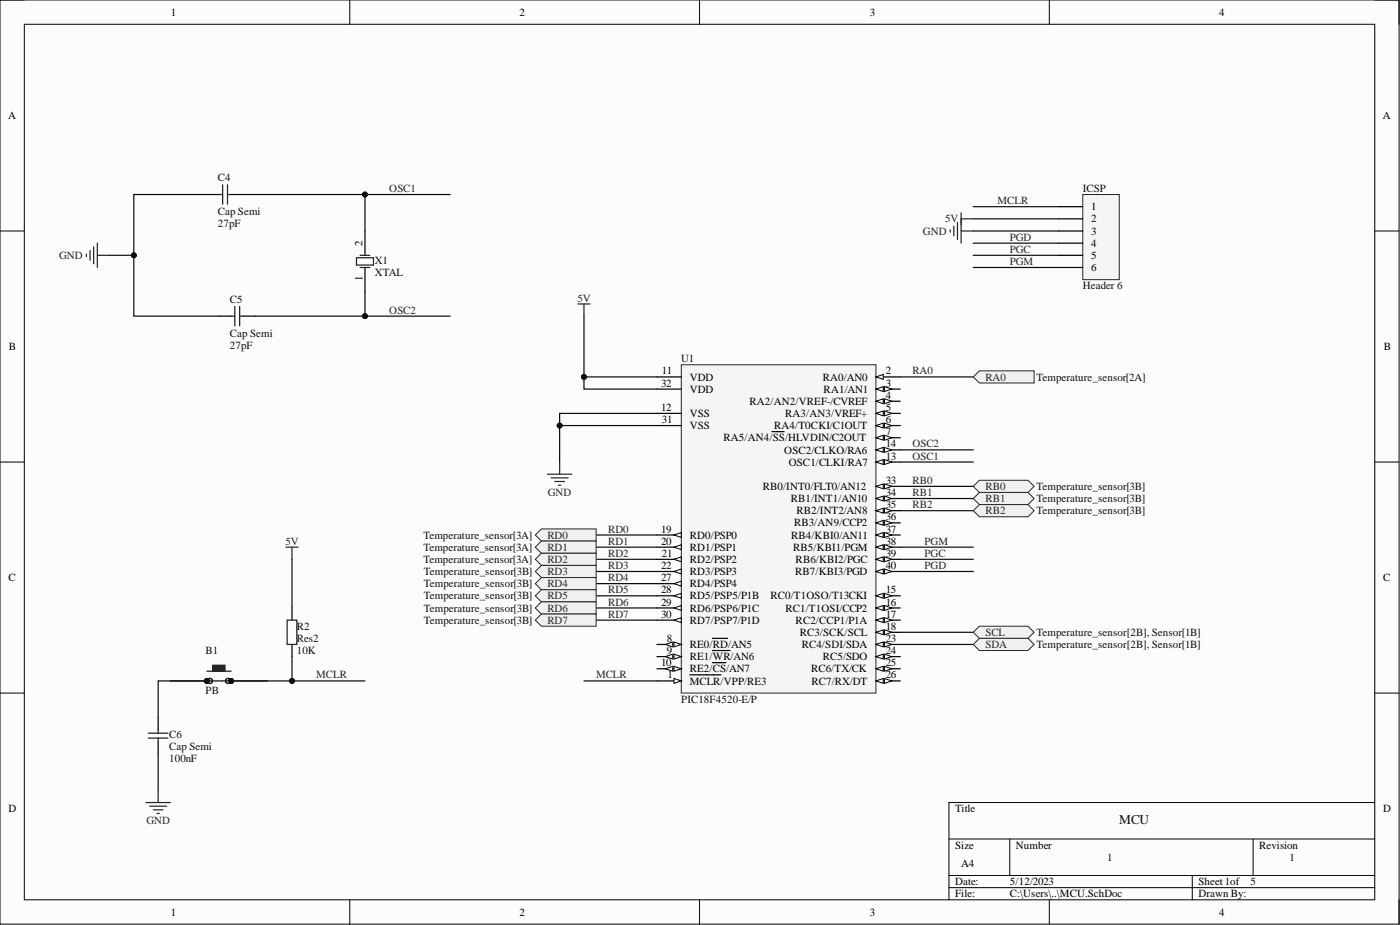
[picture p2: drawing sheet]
<svg xmlns="http://www.w3.org/2000/svg" width="292mm" height="193mm" viewBox="0 0 292 193" stroke-linecap="round" stroke-linejoin="round" font-family="sans-serif">
<defs><g id="words">
<text font-size="2.8" fill="#0e0e0e" x="233.5" y="171.9">MCU</text>
<g font-size="2.3">
<text x="35.6" y="3.3">1</text>
<text x="108.4" y="3.3">2</text>
<text x="181.5" y="3.3">3</text>
<text x="254.3" y="3.3">4</text>
<text x="1.7" y="24.9">A</text>
<text x="288.5" y="24.9">A</text>
<text x="227.7" y="43.9">1</text>
<text x="227.7" y="46.4">2</text>
<text x="75.6" y="51.2" transform="rotate(-90 75.6 51.2)">2</text>
<text x="227.7" y="49">3</text>
<text x="227.7" y="51.5">4</text>
<text x="75.6" y="58.7" transform="rotate(-90 75.6 58.7)">1</text>
<text x="227.7" y="54">5</text>
<text x="227.7" y="56.6">6</text>
<text x="1.9" y="73.1">B</text>
<text x="288.7" y="73.1">B</text>
<text x="137.9" y="80.7">32</text>
<text x="138.1" y="78.1">11</text>
<text x="143.9" y="79.4">VDD</text>
<text x="143.9" y="81.9">VDD</text>
<text x="171.7" y="79.4">RA0/AN0</text>
<text x="171.8" y="81.9">RA1/AN1</text>
<text x="184.8" y="78.1">2</text>
<text x="184.8" y="80.7">3</text>
<text x="184.8" y="83.2">4</text>
<text x="137.9" y="85.7">12</text>
<text x="138.1" y="88.3">31</text>
<text x="143.9" y="87">VSS</text>
<text x="143.9" y="89.5">VSS</text>
<text x="156.4" y="84.5">RA2/AN2/VREF-/CVREF</text>
<text x="161.5" y="89.5">RA4/T0CKI/C1OUT</text>
<text x="163.8" y="87">RA3/AN3/VREF+</text>
<text x="184.8" y="85.7">5</text>
<text x="184.8" y="88.3">6</text>
<text x="150.9" y="92.1">RA5/AN4/SS/HLVDIN/C2OUT</text>
<text x="163.6" y="94.6">OSC2/CLKO/RA6</text>
<text x="184.8" y="90.8">7</text>
<text x="184.8" y="95.9">13</text>
<text x="184.8" y="93.3">14</text>
<text x="164.6" y="97.2">OSC1/CLKI/RA7</text>
<text x="184.8" y="101">33</text>
<text x="159.2" y="102.2">RB0/INT0/FLT0/AN12</text>
<text x="165" y="104.8">RB1/INT1/AN10</text>
<text x="166.2" y="107.3">RB2/INT2/AN8</text>
<text x="184.8" y="103.5">34</text>
<text x="184.8" y="106">35</text>
<text x="137.9" y="111.1">19</text>
<text x="137.9" y="113.6">20</text>
<text x="143.9" y="112.4">RD0/PSP0</text>
<text x="165.1" y="112.4">RB4/KBI0/AN11</text>
<text x="165.7" y="109.8">RB3/AN9/CCP2</text>
<text x="184.8" y="108.6">36</text>
<text x="184.8" y="111.1">37</text>
<text x="184.8" y="113.6">38</text>
<text x="137.9" y="118.7">22</text>
<text x="138.1" y="116.2">21</text>
<text x="143.9" y="114.9">RD1/PSP1</text>
<text x="143.9" y="117.4">RD2/PSP2</text>
<text x="143.9" y="120">RD3/PSP3</text>
<text x="165.5" y="114.9">RB5/KBI1/PGM</text>
<text x="165.9" y="120">RB7/KBI3/PGD</text>
<text x="166" y="117.4">RB6/KBI2/PGC</text>
<text x="184.8" y="116.2">39</text>
<text x="184.8" y="118.7">40</text>
<text x="1.8" y="121.3">C</text>
<text x="137.9" y="121.3">27</text>
<text x="137.9" y="123.8">28</text>
<text x="143.9" y="122.5">RD4/PSP4</text>
<text x="143.9" y="125.1">RD5/PSP5/P1B</text>
<text x="160.8" y="125.1">RC0/T1OSO/T13CKI</text>
<text x="184.8" y="123.8">15</text>
<text x="288.6" y="121.3">C</text>
<text x="137.9" y="126.3">29</text>
<text x="137.9" y="128.9">30</text>
<text x="143.9" y="127.6">RD6/PSP6/P1C</text>
<text x="143.9" y="130.1">RD7/PSP7/P1D</text>
<text x="163.9" y="127.6">RC1/T1OSI/CCP2</text>
<text x="166" y="130.1">RC2/CCP1/P1A</text>
<text x="184.8" y="126.3">16</text>
<text x="184.8" y="128.9">17</text>
<text x="184.8" y="131.4">18</text>
<text x="139.1" y="133.9">8</text>
<text x="139.1" y="136.5">9</text>
<text x="143.9" y="135.2">RE0/RD/AN5</text>
<text x="143.9" y="137.7">RE1/WR/AN6</text>
<text x="166.9" y="132.7">RC3/SCK/SCL</text>
<text x="167.3" y="135.2">RC4/SDI/SDA</text>
<text x="171.7" y="137.7">RC5/SDO</text>
<text x="184.8" y="133.9">23</text>
<text x="184.8" y="136.5">24</text>
<text x="137.9" y="139">10</text>
<text x="139.3" y="141.5">1</text>
<text x="143.9" y="142.8">MCLR/VPP/RE3</text>
<text x="143.9" y="140.3">RE2/CS/AN7</text>
<text x="169.2" y="140.3">RC6/TX/CK</text>
<text x="169.3" y="142.8">RC7/RX/DT</text>
<text x="184.8" y="139">25</text>
<text x="184.8" y="141.5">26</text>
<text x="1.8" y="169.4">D</text>
<text x="199.3" y="169.4">Title</text>
<text x="288.6" y="169.4">D</text>
<text x="199.3" y="177.1">Size</text>
<text x="212" y="177.1">Number</text>
<text x="262.7" y="177.1">Revision</text>
<text x="199.3" y="184.7">Date:</text>
<text x="200.5" y="180.9">A4</text>
<text x="210.7" y="184.7">5/12/2023</text>
<text x="250" y="184.7">Sheet1of</text>
<text x="35.6" y="191">1</text>
<text x="108.4" y="191">2</text>
<text x="181.5" y="191">3</text>
<text x="199.3" y="187.2">File:</text>
<text x="210.7" y="187.2">C:\Users\..\MCU.SchDoc</text>
<text x="250" y="187.2">Drawn By:</text>
<text x="254.3" y="191">4</text>
</g>
<g font-size="2.3" fill="#0e0e0e">
<text x="45.4" y="37.8">C4</text>
<text x="225.9" y="40.1">ICSP</text>
<text x="45.4" y="47.4">27pF</text>
<text x="45.4" y="44.9">Cap Semi</text>
<text x="78.2" y="55">X1</text>
<text x="78.2" y="57.6">XTAL</text>
<text x="48" y="63.2">C5</text>
<text x="225.9" y="60.4">Header 6</text>
<text x="48" y="70.3">Cap Semi</text>
<text x="48" y="72.8">27pF</text>
<text x="142.1" y="75.6">U1</text>
<text x="216.3" y="79.4">Temperature_sensor[2A]</text>
<text x="216.3" y="102.2">Temperature_sensor[3B]</text>
<text x="216.3" y="104.8">Temperature_sensor[3B]</text>
<text x="216.3" y="107.3">Temperature_sensor[3B]</text>
<text x="88.3" y="112.4">Temperature_sensor[3A]</text>
<text x="88.3" y="114.9">Temperature_sensor[3A]</text>
<text x="88.3" y="117.4">Temperature_sensor[3A]</text>
<text x="88.4" y="120">Temperature_sensor[3B]</text>
<text x="88.4" y="122.5">Temperature_sensor[3B]</text>
<text x="88.4" y="125.1">Temperature_sensor[3B]</text>
<text x="61.9" y="131.4">R2</text>
<text x="88.4" y="127.6">Temperature_sensor[3B]</text>
<text x="88.4" y="130.1">Temperature_sensor[3B]</text>
<text x="42.9" y="136.5">B1</text>
<text x="61.9" y="136.5">10K</text>
<text x="61.9" y="133.9">Res2</text>
<text x="216.3" y="132.7">Temperature_sensor[2B], Sensor[1B]</text>
<text x="216.3" y="135.2">Temperature_sensor[2B], Sensor[1B]</text>
<text x="42.9" y="144.8">PB</text>
<text x="142.1" y="146.6">PIC18F4520-E/P</text>
<text x="35.3" y="154">C6</text>
<text x="35.3" y="159">100nF</text>
<text x="35.3" y="156.5">Cap Semi</text>
<text x="231" y="179.6">1</text>
<text x="269.1" y="179.6">1</text>
<text x="260.9" y="184.7">5</text>
</g>
<g font-size="2.3" fill="#262626">
<text x="81.2" y="40.1">OSC1</text>
<text x="197.2" y="46.4">5V</text>
<text x="208.1" y="42.6">MCLR</text>
<text x="192.6" y="49">GND</text>
<text x="210.7" y="52.8">PGC</text>
<text x="210.7" y="50.2">PGD</text>
<text x="12.4" y="54">GND</text>
<text x="210.7" y="55.3">PGM</text>
<text x="81.2" y="65.4">OSC2</text>
<text x="120.5" y="62.9">5V</text>
<text x="190.4" y="78.1">RA0</text>
<text x="205.6" y="79.4">RA0</text>
<text x="190.4" y="93.3">OSC2</text>
<text x="190.4" y="95.9">OSC1</text>
<text x="190.4" y="101">RB0</text>
<text x="114.3" y="103.5">GND</text>
<text x="190.4" y="103.5">RB1</text>
<text x="190.4" y="106">RB2</text>
<text x="205.6" y="102.2">RB0</text>
<text x="205.6" y="104.8">RB1</text>
<text x="205.6" y="107.3">RB2</text>
<text x="59.6" y="113.6">5V</text>
<text x="114.2" y="112.4">RD0</text>
<text x="126.9" y="111.1">RD0</text>
<text x="126.9" y="113.6">RD1</text>
<text x="192.9" y="113.6">PGM</text>
<text x="114.2" y="114.9">RD1</text>
<text x="114.2" y="117.4">RD2</text>
<text x="114.2" y="120">RD3</text>
<text x="126.9" y="116.2">RD2</text>
<text x="126.9" y="118.7">RD3</text>
<text x="192.9" y="118.7">PGD</text>
<text x="192.9" y="116.2">PGC</text>
<text x="114.2" y="122.5">RD4</text>
<text x="114.2" y="125.1">RD5</text>
<text x="126.9" y="121.3">RD4</text>
<text x="126.9" y="123.8">RD5</text>
<text x="114.2" y="127.6">RD6</text>
<text x="114.2" y="130.1">RD7</text>
<text x="126.9" y="126.3">RD6</text>
<text x="126.9" y="128.9">RD7</text>
<text x="205.6" y="132.7">SCL</text>
<text x="205.6" y="135.2">SDA</text>
<text x="66" y="141.5">MCLR</text>
<text x="124.4" y="141.5">MCLR</text>
<text x="30.5" y="172">GND</text>
</g>
</g></defs>
<path d="M0 0h291.9v192.8h-291.9z" fill-rule="evenodd" fill="#fcfcfc"/>
<path d="M0 0h291.9v192.8h-291.9z" fill="none" stroke="#000" stroke-width=".21"/>
<path d="M5.1 5.1h281.7v182.6h-281.7z" fill-rule="evenodd" fill="#fcfcfc"/>
<g fill="none" stroke="#000" stroke-width=".21">
<path d="M0 0h5.1M73 0v5.1M146 0v5.1M218.9 0v5.1M286.8 0h5.1v5.1M5.1 5.1h281.7v182.6h-281.7zM0 48.2h5.1M286.8 48.2h5.1M0 96.4h5.1M286.8 96.4h5.1M0 144.6h5.1M286.8 144.6h5.1"/>
<path d="M198 175h88.8M210.7 175v7.6M261.4 175v7.6M286.8 167.4h-88.8v20.3M73 187.7v5.1M146 187.7v5.1M198 182.6h88.8M198 185.2h88.8M218.9 187.7v5.1M248.8 182.6v5.1M291.9 187.7v5.1"/>
</g>
<path d="M142.1 76.1h40.7v68.5h-40.7z" fill-rule="evenodd" fill="#f5f5f5"/>
<path d="M142.1 76.1h40.7v68.5h-40.7z" fill="none" stroke="#262626" stroke-width=".21"/>
<path d="M137.1 142.1h5" fill="none" stroke="#000" stroke-width=".25"/>
<path d="M140.6 141.5l1.5 .6-1.5 .5z" fill="#fbfbfb"/>
<path d="M140.6 141.5l1.5 .6-1.5 .5z" fill="none" stroke="#000" stroke-width=".21"/>
<path d="M182.8 78.6h5M143.9 140.8h6.5" fill="none" stroke="#000" stroke-width=".25"/>
<path d="M182.8 78.6l1.5-.5v1z" fill="#fbfbfb"/>
<path d="M182.8 78.6l1.5-.5v1z" fill="none" stroke="#000" stroke-width=".21"/>
<path d="M182.8 81.2h5" fill="none" stroke="#000" stroke-width=".25"/>
<path d="M182.8 81.2l1.5-.5v1z" fill="#fbfbfb"/>
<path d="M182.8 81.2l1.5-.5v1z" fill="none" stroke="#000" stroke-width=".21"/>
<path d="M184.5 80.7l1.6 .5-1.6 .5z" fill="#fbfbfb"/>
<path d="M184.5 80.7l1.6 .5-1.6 .5z" fill="none" stroke="#000" stroke-width=".21"/>
<path d="M182.8 83.7h5" fill="none" stroke="#000" stroke-width=".25"/>
<path d="M182.8 83.7l1.5-.5v1z" fill="#fbfbfb"/>
<path d="M182.8 83.7l1.5-.5v1z" fill="none" stroke="#000" stroke-width=".21"/>
<path d="M184.5 83.2l1.6 .5-1.6 .5z" fill="#fbfbfb"/>
<path d="M184.5 83.2l1.6 .5-1.6 .5z" fill="none" stroke="#000" stroke-width=".21"/>
<path d="M182.8 86.2h5" fill="none" stroke="#000" stroke-width=".25"/>
<path d="M182.8 86.2l1.5-.5v1z" fill="#fbfbfb"/>
<path d="M182.8 86.2l1.5-.5v1z" fill="none" stroke="#000" stroke-width=".21"/>
<path d="M184.5 85.7l1.6 .5-1.6 .5z" fill="#fbfbfb"/>
<path d="M184.5 85.7l1.6 .5-1.6 .5z" fill="none" stroke="#000" stroke-width=".21"/>
<path d="M182.8 88.8h5" fill="none" stroke="#000" stroke-width=".25"/>
<path d="M182.8 88.8l1.5-.5v1z" fill="#fbfbfb"/>
<path d="M182.8 88.8l1.5-.5v1z" fill="none" stroke="#000" stroke-width=".21"/>
<path d="M184.5 88.3l1.6 .5-1.6 .5z" fill="#fbfbfb"/>
<path d="M184.5 88.3l1.6 .5-1.6 .5z" fill="none" stroke="#000" stroke-width=".21"/>
<path d="M182.8 91.3h5" fill="none" stroke="#000" stroke-width=".25"/>
<path d="M182.8 91.3l1.5-.5v1z" fill="#fbfbfb"/>
<path d="M182.8 91.3l1.5-.5v1z" fill="none" stroke="#000" stroke-width=".21"/>
<path d="M184.5 90.8l1.6 .5-1.6 .5z" fill="#fbfbfb"/>
<path d="M184.5 90.8l1.6 .5-1.6 .5z" fill="none" stroke="#000" stroke-width=".21"/>
<path d="M161.1 90h2.5M137.1 134.4h5" fill="none" stroke="#000" stroke-width=".25"/>
<path d="M140.6 133.9l1.5 .5-1.5 .5z" fill="#fbfbfb"/>
<path d="M140.6 133.9l1.5 .5-1.5 .5z" fill="none" stroke="#000" stroke-width=".21"/>
<path d="M138.8 134.4l1.6-.5v1z" fill="#fbfbfb"/>
<path d="M138.8 134.4l1.6-.5v1z" fill="none" stroke="#000" stroke-width=".21"/>
<path d="M137.1 137h5M148.6 133.2h3.2" fill="none" stroke="#000" stroke-width=".25"/>
<path d="M140.6 136.5l1.5 .5-1.5 .5z" fill="#fbfbfb"/>
<path d="M140.6 136.5l1.5 .5-1.5 .5z" fill="none" stroke="#000" stroke-width=".21"/>
<path d="M138.8 137l1.6-.5v1z" fill="#fbfbfb"/>
<path d="M138.8 137l1.6-.5v1z" fill="none" stroke="#000" stroke-width=".21"/>
<path d="M137.1 139.5h5M148.6 135.7h3.7" fill="none" stroke="#000" stroke-width=".25"/>
<path d="M140.6 139l1.5 .5-1.5 .5z" fill="#fbfbfb"/>
<path d="M140.6 139l1.5 .5-1.5 .5z" fill="none" stroke="#000" stroke-width=".21"/>
<path d="M138.8 139.5l1.6-.5v1z" fill="#fbfbfb"/>
<path d="M138.8 139.5l1.6-.5v1z" fill="none" stroke="#000" stroke-width=".21"/>
<path d="M137.1 78.6h5M137.1 86.2h5M182.8 96.4h5M148.6 138.2h2.8" fill="none" stroke="#000" stroke-width=".25"/>
<path d="M182.8 96.4l1.5-.5v1z" fill="#fbfbfb"/>
<path d="M182.8 96.4l1.5-.5v1z" fill="none" stroke="#000" stroke-width=".21"/>
<path d="M184.5 95.9l1.6 .5-1.6 .5z" fill="#fbfbfb"/>
<path d="M184.5 95.9l1.6 .5-1.6 .5z" fill="none" stroke="#000" stroke-width=".21"/>
<path d="M182.8 93.9h5" fill="none" stroke="#000" stroke-width=".25"/>
<path d="M182.8 93.9l1.5-.6v1.1z" fill="#fbfbfb"/>
<path d="M182.8 93.9l1.5-.6v1.1z" fill="none" stroke="#000" stroke-width=".21"/>
<path d="M184.5 93.3l1.6 .6-1.6 .5z" fill="#fbfbfb"/>
<path d="M184.5 93.3l1.6 .6-1.6 .5z" fill="none" stroke="#000" stroke-width=".21"/>
<path d="M182.8 124.3h5" fill="none" stroke="#000" stroke-width=".25"/>
<path d="M182.8 124.3l1.5-.5v1z" fill="#fbfbfb"/>
<path d="M182.8 124.3l1.5-.5v1z" fill="none" stroke="#000" stroke-width=".21"/>
<path d="M184.5 123.8l1.6 .5-1.6 .5z" fill="#fbfbfb"/>
<path d="M184.5 123.8l1.6 .5-1.6 .5z" fill="none" stroke="#000" stroke-width=".21"/>
<path d="M182.8 126.8h5" fill="none" stroke="#000" stroke-width=".25"/>
<path d="M182.8 126.8l1.5-.5v1z" fill="#fbfbfb"/>
<path d="M182.8 126.8l1.5-.5v1z" fill="none" stroke="#000" stroke-width=".21"/>
<path d="M184.5 126.3l1.6 .5-1.6 .5z" fill="#fbfbfb"/>
<path d="M184.5 126.3l1.6 .5-1.6 .5z" fill="none" stroke="#000" stroke-width=".21"/>
<path d="M182.8 129.4h5" fill="none" stroke="#000" stroke-width=".25"/>
<path d="M182.8 129.4l1.5-.5v1z" fill="#fbfbfb"/>
<path d="M182.8 129.4l1.5-.5v1z" fill="none" stroke="#000" stroke-width=".21"/>
<path d="M184.5 128.9l1.6 .5-1.6 .5z" fill="#fbfbfb"/>
<path d="M184.5 128.9l1.6 .5-1.6 .5z" fill="none" stroke="#000" stroke-width=".21"/>
<path d="M182.8 131.9h5" fill="none" stroke="#000" stroke-width=".25"/>
<path d="M182.8 131.9l1.5-.5v1z" fill="#fbfbfb"/>
<path d="M182.8 131.9l1.5-.5v1z" fill="none" stroke="#000" stroke-width=".21"/>
<path d="M184.5 131.4l1.6 .5-1.6 .5z" fill="#fbfbfb"/>
<path d="M184.5 131.4l1.6 .5-1.6 .5z" fill="none" stroke="#000" stroke-width=".21"/>
<path d="M137.1 111.6h5" fill="none" stroke="#000" stroke-width=".25"/>
<path d="M140.6 111.6l1.5-.5v1z" fill="#fbfbfb"/>
<path d="M140.6 111.6l1.5-.5v1z" fill="none" stroke="#000" stroke-width=".21"/>
<path d="M137.1 114.1h5" fill="none" stroke="#000" stroke-width=".25"/>
<path d="M140.6 114.1l1.5-.5v1.1z" fill="#fbfbfb"/>
<path d="M140.6 114.1l1.5-.5v1.1z" fill="none" stroke="#000" stroke-width=".21"/>
<path d="M137.1 116.7h5" fill="none" stroke="#000" stroke-width=".25"/>
<path d="M140.6 116.7l1.5-.5v1z" fill="#fbfbfb"/>
<path d="M140.6 116.7l1.5-.5v1z" fill="none" stroke="#000" stroke-width=".21"/>
<path d="M137.1 119.2h5" fill="none" stroke="#000" stroke-width=".25"/>
<path d="M140.6 119.2l1.5-.5v1z" fill="#fbfbfb"/>
<path d="M140.6 119.2l1.5-.5v1z" fill="none" stroke="#000" stroke-width=".21"/>
<path d="M182.8 134.4h5" fill="none" stroke="#000" stroke-width=".25"/>
<path d="M182.8 134.4l1.5-.5v1z" fill="#fbfbfb"/>
<path d="M182.8 134.4l1.5-.5v1z" fill="none" stroke="#000" stroke-width=".21"/>
<path d="M184.5 133.9l1.6 .5-1.6 .5z" fill="#fbfbfb"/>
<path d="M184.5 133.9l1.6 .5-1.6 .5z" fill="none" stroke="#000" stroke-width=".21"/>
<path d="M182.8 137h5" fill="none" stroke="#000" stroke-width=".25"/>
<path d="M182.8 137l1.5-.5v1z" fill="#fbfbfb"/>
<path d="M182.8 137l1.5-.5v1z" fill="none" stroke="#000" stroke-width=".21"/>
<path d="M184.5 136.5l1.6 .5-1.6 .5z" fill="#fbfbfb"/>
<path d="M184.5 136.5l1.6 .5-1.6 .5z" fill="none" stroke="#000" stroke-width=".21"/>
<path d="M182.8 139.5h5" fill="none" stroke="#000" stroke-width=".25"/>
<path d="M182.8 139.5l1.5-.5v1z" fill="#fbfbfb"/>
<path d="M182.8 139.5l1.5-.5v1z" fill="none" stroke="#000" stroke-width=".21"/>
<path d="M184.5 139l1.6 .5-1.6 .5z" fill="#fbfbfb"/>
<path d="M184.5 139l1.6 .5-1.6 .5z" fill="none" stroke="#000" stroke-width=".21"/>
<path d="M182.8 142.1h5" fill="none" stroke="#000" stroke-width=".25"/>
<path d="M182.8 142.1l1.5-.6v1.1z" fill="#fbfbfb"/>
<path d="M182.8 142.1l1.5-.6v1.1z" fill="none" stroke="#000" stroke-width=".21"/>
<path d="M184.5 141.5l1.6 .6-1.6 .5z" fill="#fbfbfb"/>
<path d="M184.5 141.5l1.6 .6-1.6 .5z" fill="none" stroke="#000" stroke-width=".21"/>
<path d="M137.1 121.8h5" fill="none" stroke="#000" stroke-width=".25"/>
<path d="M140.6 121.8l1.5-.5v1z" fill="#fbfbfb"/>
<path d="M140.6 121.8l1.5-.5v1z" fill="none" stroke="#000" stroke-width=".21"/>
<path d="M137.1 124.3h5" fill="none" stroke="#000" stroke-width=".25"/>
<path d="M140.6 124.3l1.5-.5v1z" fill="#fbfbfb"/>
<path d="M140.6 124.3l1.5-.5v1z" fill="none" stroke="#000" stroke-width=".21"/>
<path d="M137.1 126.8h5" fill="none" stroke="#000" stroke-width=".25"/>
<path d="M140.6 126.8l1.5-.5v1z" fill="#fbfbfb"/>
<path d="M140.6 126.8l1.5-.5v1z" fill="none" stroke="#000" stroke-width=".21"/>
<path d="M137.1 129.4h5" fill="none" stroke="#000" stroke-width=".25"/>
<path d="M140.6 129.4l1.5-.5v1z" fill="#fbfbfb"/>
<path d="M140.6 129.4l1.5-.5v1z" fill="none" stroke="#000" stroke-width=".21"/>
<path d="M137.1 88.8h5M137.1 81.2h5M182.8 101.5h5" fill="none" stroke="#000" stroke-width=".25"/>
<path d="M182.8 101.5l1.5-.5v1z" fill="#fbfbfb"/>
<path d="M182.8 101.5l1.5-.5v1z" fill="none" stroke="#000" stroke-width=".21"/>
<path d="M184.5 101l1.6 .5-1.6 .5z" fill="#fbfbfb"/>
<path d="M184.5 101l1.6 .5-1.6 .5z" fill="none" stroke="#000" stroke-width=".21"/>
<path d="M182.8 104h5" fill="none" stroke="#000" stroke-width=".25"/>
<path d="M182.8 104l1.5-.5v1z" fill="#fbfbfb"/>
<path d="M182.8 104l1.5-.5v1z" fill="none" stroke="#000" stroke-width=".21"/>
<path d="M184.5 103.5l1.6 .5-1.6 .5z" fill="#fbfbfb"/>
<path d="M184.5 103.5l1.6 .5-1.6 .5z" fill="none" stroke="#000" stroke-width=".21"/>
<path d="M182.8 106.5h5" fill="none" stroke="#000" stroke-width=".25"/>
<path d="M182.8 106.5l1.5-.5v1z" fill="#fbfbfb"/>
<path d="M182.8 106.5l1.5-.5v1z" fill="none" stroke="#000" stroke-width=".21"/>
<path d="M184.5 106l1.6 .5-1.6 .5z" fill="#fbfbfb"/>
<path d="M184.5 106l1.6 .5-1.6 .5z" fill="none" stroke="#000" stroke-width=".21"/>
<path d="M182.8 109.1h5" fill="none" stroke="#000" stroke-width=".25"/>
<path d="M182.8 109.1l1.5-.5v1z" fill="#fbfbfb"/>
<path d="M182.8 109.1l1.5-.5v1z" fill="none" stroke="#000" stroke-width=".21"/>
<path d="M184.5 108.6l1.6 .5-1.6 .5z" fill="#fbfbfb"/>
<path d="M184.5 108.6l1.6 .5-1.6 .5z" fill="none" stroke="#000" stroke-width=".21"/>
<path d="M182.8 111.6h5" fill="none" stroke="#000" stroke-width=".25"/>
<path d="M182.8 111.6l1.5-.5v1z" fill="#fbfbfb"/>
<path d="M182.8 111.6l1.5-.5v1z" fill="none" stroke="#000" stroke-width=".21"/>
<path d="M184.5 111.1l1.6 .5-1.6 .5z" fill="#fbfbfb"/>
<path d="M184.5 111.1l1.6 .5-1.6 .5z" fill="none" stroke="#000" stroke-width=".21"/>
<path d="M182.8 114.1h5" fill="none" stroke="#000" stroke-width=".25"/>
<path d="M182.8 114.1l1.5-.5v1.1z" fill="#fbfbfb"/>
<path d="M182.8 114.1l1.5-.5v1.1z" fill="none" stroke="#000" stroke-width=".21"/>
<path d="M184.5 113.6l1.6 .5-1.6 .6z" fill="#fbfbfb"/>
<path d="M184.5 113.6l1.6 .5-1.6 .6z" fill="none" stroke="#000" stroke-width=".21"/>
<path d="M182.8 116.7h5" fill="none" stroke="#000" stroke-width=".25"/>
<path d="M182.8 116.7l1.5-.5v1z" fill="#fbfbfb"/>
<path d="M182.8 116.7l1.5-.5v1z" fill="none" stroke="#000" stroke-width=".21"/>
<path d="M184.5 116.2l1.6 .5-1.6 .5z" fill="#fbfbfb"/>
<path d="M184.5 116.2l1.6 .5-1.6 .5z" fill="none" stroke="#000" stroke-width=".21"/>
<path d="M182.8 119.2h5" fill="none" stroke="#000" stroke-width=".25"/>
<path d="M182.8 119.2l1.5-.5v1z" fill="#fbfbfb"/>
<path d="M182.8 119.2l1.5-.5v1z" fill="none" stroke="#000" stroke-width=".21"/>
<path d="M184.5 118.7l1.6 .5-1.6 .5z" fill="#fbfbfb"/>
<path d="M184.5 118.7l1.6 .5-1.6 .5z" fill="none" stroke="#000" stroke-width=".21"/>
<path d="M225.9 40.6h7.6v17.7h-7.6z" fill-rule="evenodd" fill="#f5f5f5"/>
<path d="M225.9 40.6h7.6v17.7h-7.6z" fill="none" stroke="#262626" stroke-width=".21"/>
<g fill="none" stroke="#000" stroke-width=".25">
<path d="M43.2 40.6h2.5M48.2 40.6h2.6M76.2 48.2v5.1M76.2 55.8v5.1M220.8 43.1h5.1M220.8 45.7h5.1M220.8 48.2h5.1M220.8 50.7h5.1M220.8 53.3h5.1M220.8 55.8h5.1M45.7 65.9h2.5M50.8 65.9h2.5"/>
<path d="M60.9 126.8v2.6M60.9 134.4v2.6M33 149.7v2.5M33 154.7v2.6"/>
</g>
<g fill="none" stroke="#1c1c1c" stroke-width=".25">
<path d="M46.5 38.6v4M47.5 38.6v4M45.7 40.6h.8M47.5 40.6h.7M74.4 53.8h3.5v1.5h-3.5zM75.1 53.3h2.1M75.1 55.8h2.1M48.2 65.9h.8M49 63.9v4.1M50 63.9v4.1M50 65.9h.8M59.9 129.4h2v5h-2z"/>
<path d="M31 154h4M31 153h4M33 152.2v.8M33 154v.7"/>
</g>
<circle cx="43.2" cy="142.1" r=".51" fill="#0e0e0e"/>
<circle cx="43.2" cy="142.1" r=".51" fill="none" stroke="#0e0e0e" stroke-width=".21"/>
<circle cx="48.2" cy="142.1" r=".51" fill="#0e0e0e"/>
<circle cx="48.2" cy="142.1" r=".51" fill="none" stroke="#0e0e0e" stroke-width=".21"/>
<path d="M35.5 142.1h7.7" fill="none" stroke="#000" stroke-width=".25"/>
<circle cx="43.2" cy="142.1" r=".51" fill="#0e0e0e"/>
<circle cx="43.2" cy="142.1" r=".51" fill="none" stroke="#0e0e0e" stroke-width=".21"/>
<path d="M48.2 142.1h7.6" fill="none" stroke="#000" stroke-width=".25"/>
<circle cx="48.2" cy="142.1" r=".51" fill="#0e0e0e"/>
<circle cx="48.2" cy="142.1" r=".51" fill="none" stroke="#0e0e0e" stroke-width=".21"/>
<g fill="none" stroke="#1c1c1c" stroke-width=".25">
<path d="M43.2 140h5"/>
<circle cx="43.8" cy="142.1" r=".54"/>
<circle cx="47.6" cy="142.1" r=".54"/>
</g>
<path d="M44.4 138.8h2.6v1.2h-2.6z" fill-rule="evenodd" fill="#1c1c1c"/>
<path d="M44.4 138.8h2.6v1.2h-2.6z" fill="none" stroke="#1c1c1c" stroke-width=".21"/>
<path d="M50.8 40.6h25.4v7.6" fill="none" stroke="#0e0e0e" stroke-width=".25"/>
<circle cx="76.2" cy="40.6" r=".51" fill="#0e0e0e"/>
<circle cx="76.2" cy="40.6" r=".51" fill="none" stroke="#0e0e0e" stroke-width=".21"/>
<path d="M43.2 40.6h-15.3v25.3h17.8" fill="none" stroke="#0e0e0e" stroke-width=".25"/>
<circle cx="27.9" cy="53.3" r=".51" fill="#0e0e0e"/>
<circle cx="27.9" cy="53.3" r=".51" fill="none" stroke="#0e0e0e" stroke-width=".21"/>
<path d="M18 53v.5M18.8 52.2v2.1M19.5 51.5v3.5M20.3 50.7v5.1M20.3 53.3h2.5" fill="none" stroke="#262626" stroke-width=".25"/>
<path d="M22.8 53.3h5.1" fill="none" stroke="#0e0e0e" stroke-width=".25"/>
<circle cx="27.9" cy="53.3" r=".51" fill="#0e0e0e"/>
<circle cx="27.9" cy="53.3" r=".51" fill="none" stroke="#0e0e0e" stroke-width=".21"/>
<path d="M76.2 40.6h17.7" fill="none" stroke="#0e0e0e" stroke-width=".25"/>
<circle cx="76.2" cy="40.6" r=".51" fill="#0e0e0e"/>
<circle cx="76.2" cy="40.6" r=".51" fill="none" stroke="#0e0e0e" stroke-width=".21"/>
<path d="M53.3 65.9h22.9" fill="none" stroke="#0e0e0e" stroke-width=".25"/>
<circle cx="76.2" cy="65.9" r=".51" fill="#0e0e0e"/>
<circle cx="76.2" cy="65.9" r=".51" fill="none" stroke="#0e0e0e" stroke-width=".21"/>
<path d="M203.1 43.1h17.7M203.1 45.7h17.7M203.1 48.2h17.7M203.1 50.7h17.7M203.1 53.3h17.7M203.1 55.8h17.7M60.9 137v5.1h-27.9v7.6" fill="none" stroke="#0e0e0e" stroke-width=".25"/>
<circle cx="43.2" cy="142.1" r=".51" fill="#0e0e0e"/>
<circle cx="43.2" cy="142.1" r=".51" fill="none" stroke="#0e0e0e" stroke-width=".21"/>
<circle cx="48.2" cy="142.1" r=".51" fill="#0e0e0e"/>
<circle cx="48.2" cy="142.1" r=".51" fill="none" stroke="#0e0e0e" stroke-width=".21"/>
<circle cx="60.9" cy="142.1" r=".51" fill="#0e0e0e"/>
<circle cx="60.9" cy="142.1" r=".51" fill="none" stroke="#0e0e0e" stroke-width=".21"/>
<path d="M60.9 142.1h15.3" fill="none" stroke="#0e0e0e" stroke-width=".25"/>
<circle cx="60.9" cy="142.1" r=".51" fill="#0e0e0e"/>
<circle cx="60.9" cy="142.1" r=".51" fill="none" stroke="#0e0e0e" stroke-width=".21"/>
<path d="M76.2 60.9v5h17.7M121.8 142.1h15.3" fill="none" stroke="#0e0e0e" stroke-width=".25"/>
<circle cx="76.2" cy="65.9" r=".51" fill="#0e0e0e"/>
<circle cx="76.2" cy="65.9" r=".51" fill="none" stroke="#0e0e0e" stroke-width=".21"/>
<path d="M120.6 63.4h2.5M121.8 63.4v2.5M114.2 98.9h5.1M115 99.7h3.5M116.8 96.4v2.5M115.7 100.4h2.1M116.5 101.2h.5" fill="none" stroke="#262626" stroke-width=".25"/>
<path d="M121.8 65.9v12.7h15.3" fill="none" stroke="#0e0e0e" stroke-width=".25"/>
<circle cx="121.8" cy="78.6" r=".51" fill="#0e0e0e"/>
<circle cx="121.8" cy="78.6" r=".51" fill="none" stroke="#0e0e0e" stroke-width=".21"/>
<path d="M121.8 78.6v2.6h15.3" fill="none" stroke="#0e0e0e" stroke-width=".25"/>
<circle cx="121.8" cy="78.6" r=".51" fill="#0e0e0e"/>
<circle cx="121.8" cy="78.6" r=".51" fill="none" stroke="#0e0e0e" stroke-width=".21"/>
<path d="M137.1 86.2h-20.3v10.2" fill="none" stroke="#0e0e0e" stroke-width=".25"/>
<circle cx="116.8" cy="88.8" r=".51" fill="#0e0e0e"/>
<circle cx="116.8" cy="88.8" r=".51" fill="none" stroke="#0e0e0e" stroke-width=".21"/>
<path d="M116.8 88.8h20.3" fill="none" stroke="#0e0e0e" stroke-width=".25"/>
<circle cx="116.8" cy="88.8" r=".51" fill="#0e0e0e"/>
<circle cx="116.8" cy="88.8" r=".51" fill="none" stroke="#0e0e0e" stroke-width=".21"/>
<g fill="none" stroke="#262626" stroke-width=".25">
<path d="M198.2 47.9v.5M199 47.2v2M199.8 46.4v3.6M200.5 44.4v6.3M200.5 45.7h2.6M200.5 48.2h2.6M59.7 114.1h2.5M60.9 114.1v2.6M30.5 167.4h5M31.2 168.2h3.6M32 168.9h2M32.7 169.7h.6"/>
<path d="M33 164.9v2.5"/>
</g>
<path d="M187.8 78.6h15.3M187.8 93.9h15.3M187.8 96.4h15.3M60.9 116.7v10.1M187.8 119.2h15.3M187.8 116.7h15.3M187.8 114.1h15.3M187.8 101.5h15.3M187.8 104h15.3M187.8 106.5h15.3M33 157.3v7.6" fill="none" stroke="#0e0e0e" stroke-width=".25"/>
<path d="M203.1 78.6l1.2-1.2h11.5v2.5h-11.5z" fill-rule="evenodd" fill="#f0f0f0"/>
<path d="M203.1 78.6l1.2-1.2h11.5v2.5h-11.5z" fill="none" stroke="#262626" stroke-width=".21"/>
<path d="M203.1 101.5l1.2-1.3h10.2l1.3 1.3-1.3 1.2h-10.2z" fill-rule="evenodd" fill="#f0f0f0"/>
<path d="M203.1 101.5l1.2-1.3h10.2l1.3 1.3-1.3 1.2h-10.2z" fill="none" stroke="#262626" stroke-width=".21"/>
<path d="M203.1 104l1.2-1.3h10.2l1.3 1.3-1.3 1.3h-10.2z" fill-rule="evenodd" fill="#f0f0f0"/>
<path d="M203.1 104l1.2-1.3h10.2l1.3 1.3-1.3 1.3h-10.2z" fill="none" stroke="#262626" stroke-width=".21"/>
<path d="M203.1 106.5l1.2-1.2h10.2l1.3 1.2-1.3 1.3h-10.2z" fill-rule="evenodd" fill="#f0f0f0"/>
<path d="M203.1 106.5l1.2-1.2h10.2l1.3 1.2-1.3 1.3h-10.2z" fill="none" stroke="#262626" stroke-width=".21"/>
<path d="M187.8 131.9h15.3M187.8 134.4h15.3" fill="none" stroke="#0e0e0e" stroke-width=".25"/>
<path d="M203.1 131.9l1.2-1.3h10.2l1.3 1.3-1.3 1.3h-10.2z" fill-rule="evenodd" fill="#f0f0f0"/>
<path d="M203.1 131.9l1.2-1.3h10.2l1.3 1.3-1.3 1.3h-10.2z" fill="none" stroke="#262626" stroke-width=".21"/>
<path d="M203.1 134.4l1.2-1.2h10.2l1.3 1.2-1.3 1.3h-10.2z" fill-rule="evenodd" fill="#f0f0f0"/>
<path d="M203.1 134.4l1.2-1.2h10.2l1.3 1.2-1.3 1.3h-10.2z" fill="none" stroke="#262626" stroke-width=".21"/>
<path d="M124.4 111.6h12.7M124.4 114.1h12.7M124.4 116.7h12.7M124.4 119.2h12.7M124.4 121.8h12.7M124.4 124.3h12.7M124.4 126.8h12.7M124.4 129.4h12.7" fill="none" stroke="#0e0e0e" stroke-width=".25"/>
<path d="M111.7 111.6l1.3-1.3h11.4v2.6h-11.4z" fill-rule="evenodd" fill="#f0f0f0"/>
<path d="M111.7 111.6l1.3-1.3h11.4v2.6h-11.4z" fill="none" stroke="#262626" stroke-width=".21"/>
<path d="M111.7 114.1l1.3-1.2h11.4v2.5h-11.4z" fill-rule="evenodd" fill="#f0f0f0"/>
<path d="M111.7 114.1l1.3-1.2h11.4v2.5h-11.4z" fill="none" stroke="#262626" stroke-width=".21"/>
<path d="M111.7 116.7l1.3-1.3h11.4v2.6h-11.4z" fill-rule="evenodd" fill="#f0f0f0"/>
<path d="M111.7 116.7l1.3-1.3h11.4v2.6h-11.4z" fill="none" stroke="#262626" stroke-width=".21"/>
<path d="M111.7 119.2l1.3-1.2h11.4v2.5h-11.4z" fill-rule="evenodd" fill="#f0f0f0"/>
<path d="M111.7 119.2l1.3-1.2h11.4v2.5h-11.4z" fill="none" stroke="#262626" stroke-width=".21"/>
<path d="M111.7 121.8l1.3-1.3h11.4v2.5h-11.4z" fill-rule="evenodd" fill="#f0f0f0"/>
<path d="M111.7 121.8l1.3-1.3h11.4v2.5h-11.4z" fill="none" stroke="#262626" stroke-width=".21"/>
<path d="M111.7 124.3l1.3-1.3h11.4v2.6h-11.4z" fill-rule="evenodd" fill="#f0f0f0"/>
<path d="M111.7 124.3l1.3-1.3h11.4v2.6h-11.4z" fill="none" stroke="#262626" stroke-width=".21"/>
<path d="M111.7 126.8l1.3-1.2h11.4v2.5h-11.4z" fill-rule="evenodd" fill="#f0f0f0"/>
<path d="M111.7 126.8l1.3-1.2h11.4v2.5h-11.4z" fill="none" stroke="#262626" stroke-width=".21"/>
<path d="M111.7 129.4l1.3-1.3h11.4v2.5h-11.4z" fill-rule="evenodd" fill="#f0f0f0"/>
<path d="M111.7 129.4l1.3-1.3h11.4v2.5h-11.4z" fill="none" stroke="#262626" stroke-width=".21"/>
<use href="#words"/>
</svg>
